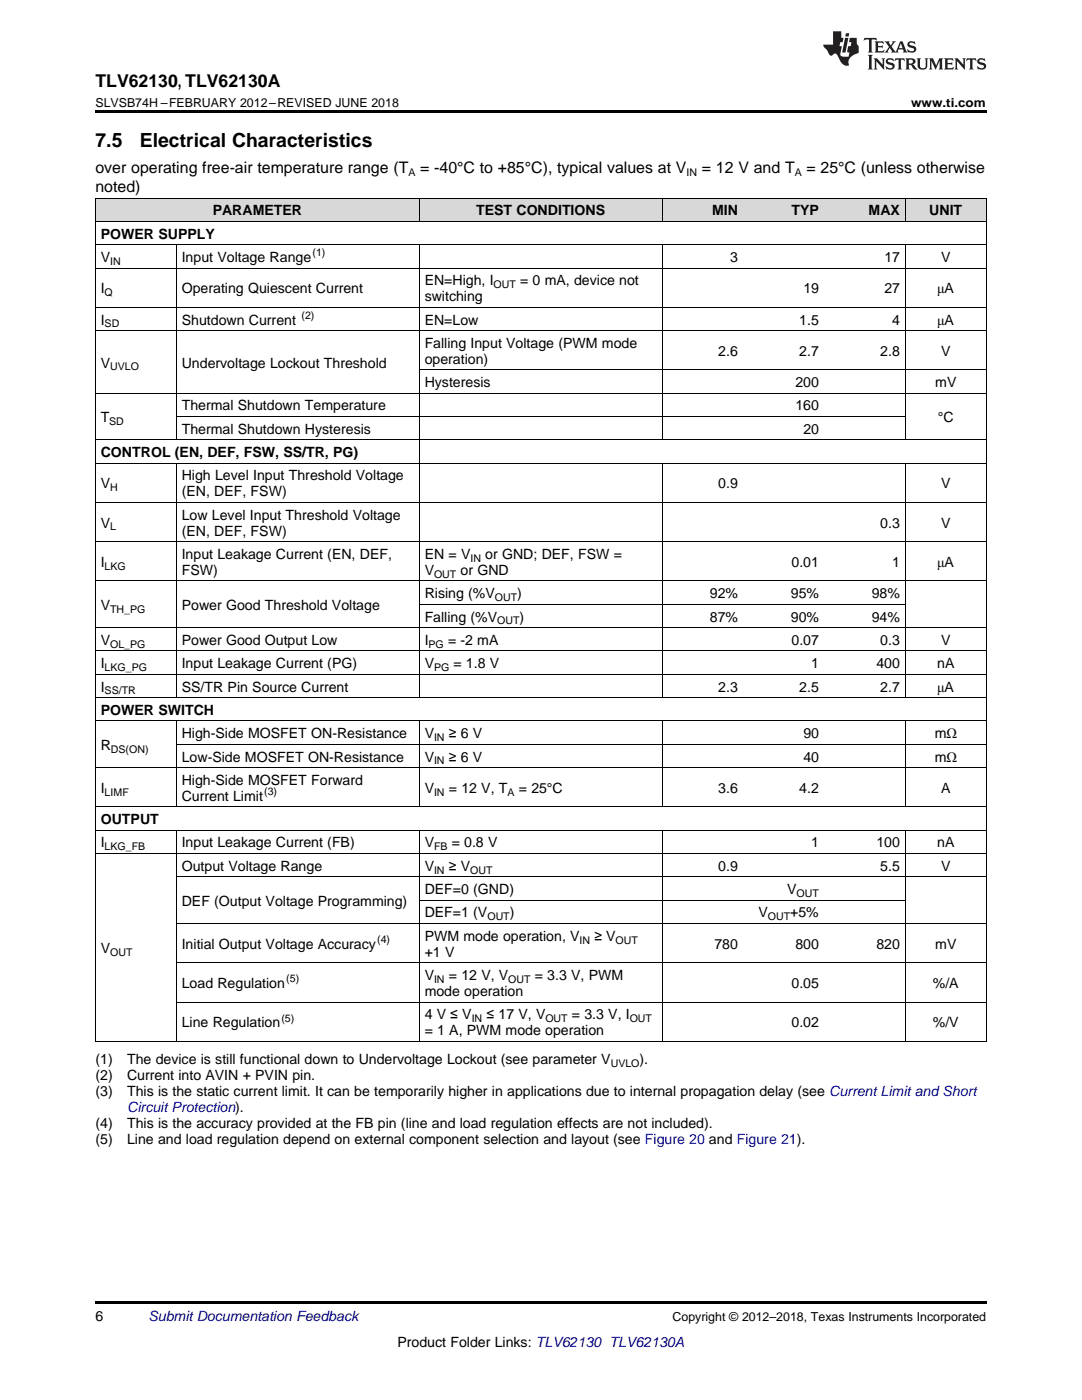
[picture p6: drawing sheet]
<svg xmlns="http://www.w3.org/2000/svg" width="216mm" height="279mm" viewBox="0 0 216 279" stroke-linecap="round" stroke-linejoin="round" font-family="sans-serif">
<defs><g id="words">
<g font-size="3.9">
<text x="19" y="29.3">7.5</text>
<text x="27.9" y="29.3">Electrical Characteristics</text>
</g>
<text font-size="3.5" x="19" y="17.3">TLV62130, TLV62130A</text>
<g font-size="3.2">
<text x="19" y="34.4">over operating free-air temperature range (T</text>
<text x="83.9" y="34.4">= -40°C to +85°C), typical values at V</text>
<text x="140.1" y="34.4">= 12 V and T</text>
<text x="160.9" y="34.4">= 25°C (unless otherwise</text>
<text x="19" y="38.3">noted)</text>
</g>
<g font-size="2.8">
<text x="20.1" y="47.6">POWER SUPPLY</text>
<text x="42.4" y="43">PARAMETER</text>
<text x="95" y="43">TEST CONDITIONS</text>
<text x="142.1" y="43">MIN</text>
<text x="157.9" y="43">TYP</text>
<text x="173.3" y="43">MAX</text>
<text x="185.4" y="43">UNIT</text>
<text x="20.1" y="52.3">V</text>
<text x="36.3" y="52.3">Input Voltage Range</text>
<text x="145.7" y="52.3">3</text>
<text x="176.5" y="52.3">17</text>
<text x="187.8" y="52.3">V</text>
<text x="20.1" y="58.5">I</text>
<text x="36.3" y="58.5">Operating Quiescent Current</text>
<text x="84.7" y="56.9">EN=High, I</text>
<text x="103.8" y="56.9">= 0 mA, device not</text>
<text x="160.3" y="58.5">19</text>
<text x="176.5" y="58.5">27</text>
<text x="187" y="58.5">μA</text>
<text x="20.1" y="64.8">I</text>
<text x="36.3" y="64.8">Shutdown Current</text>
<text x="84.7" y="60.1">switching</text>
<text x="84.7" y="64.8">EN=Low</text>
<text x="159.5" y="64.8">1.5</text>
<text x="178" y="64.8">4</text>
<text x="187" y="64.8">μA</text>
<text x="84.7" y="69.4">Falling Input Voltage (PWM mode</text>
<text x="143.3" y="71">2.6</text>
<text x="159.5" y="71">2.7</text>
<text x="175.6" y="71">2.8</text>
<text x="187.8" y="71">V</text>
<text x="20.1" y="73.3">V</text>
<text x="36.3" y="73.3">Undervoltage Lockout Threshold</text>
<text x="84.7" y="72.6">operation)</text>
<text x="84.7" y="77.3">Hysteresis</text>
<text x="158.7" y="77.3">200</text>
<text x="186.6" y="77.3">mV</text>
<text x="36.3" y="81.9">Thermal Shutdown Temperature</text>
<text x="158.7" y="81.9">160</text>
<text x="20.1" y="84.2">T</text>
<text x="36.3" y="86.6">Thermal Shutdown Hysteresis</text>
<text x="160.3" y="86.6">20</text>
<text x="187.1" y="84.2">°C</text>
<text x="20.1" y="91.2">CONTROL (EN, DEF, FSW, SS/TR, PG)</text>
<text x="36.3" y="95.9">High Level Input Threshold Voltage</text>
<text x="20.1" y="97.5">V</text>
<text x="36.3" y="99.1">(EN, DEF, FSW)</text>
<text x="143.3" y="97.5">0.9</text>
<text x="187.8" y="97.5">V</text>
<text x="20.1" y="105.3">V</text>
<text x="36.3" y="103.7">Low Level Input Threshold Voltage</text>
<text x="36.3" y="106.9">(EN, DEF, FSW)</text>
<text x="175.6" y="105.3">0.3</text>
<text x="187.8" y="105.3">V</text>
<text x="20.1" y="113.1">I</text>
<text x="36.3" y="111.5">Input Leakage Current (EN, DEF,</text>
<text x="84.7" y="111.5">EN = V</text>
<text x="96.8" y="111.5">or GND; DEF, FSW =</text>
<text x="157.9" y="113.1">0.01</text>
<text x="178" y="113.1">1</text>
<text x="187" y="113.1">μA</text>
<text x="36.3" y="114.7">FSW)</text>
<text x="84.7" y="114.7">V</text>
<text x="84.7" y="119.4">Rising (%V</text>
<text x="91.9" y="114.7">or GND</text>
<text x="103.2" y="119.4">)</text>
<text x="141.6" y="119.4">92%</text>
<text x="157.8" y="119.4">95%</text>
<text x="174" y="119.4">98%</text>
<text x="20.1" y="121.7">V</text>
<text x="36.3" y="121.7">Power Good Threshold Voltage</text>
<text x="84.7" y="124">Falling (%V</text>
<text x="103.7" y="124">)</text>
<text x="141.6" y="124">87%</text>
<text x="157.8" y="124">90%</text>
<text x="174" y="124">94%</text>
<text x="20.1" y="128.7">V</text>
<text x="36.3" y="128.7">Power Good Output Low</text>
<text x="84.7" y="128.7">I</text>
<text x="89.4" y="128.7">= -2 mA</text>
<text x="157.9" y="128.7">0.07</text>
<text x="175.6" y="128.7">0.3</text>
<text x="187.8" y="128.7">V</text>
<text x="20.1" y="133.3">I</text>
<text x="36.3" y="133.3">Input Leakage Current (PG)</text>
<text x="84.7" y="133.3">V</text>
<text x="90.5" y="133.3">= 1.8 V</text>
<text x="161.9" y="133.3">1</text>
<text x="174.9" y="133.3">400</text>
<text x="187" y="133.3">nA</text>
<text x="20.1" y="138">I</text>
<text x="20.1" y="142.7">POWER SWITCH</text>
<text x="36.3" y="138">SS/TR Pin Source Current</text>
<text x="143.3" y="138">2.3</text>
<text x="159.5" y="138">2.5</text>
<text x="175.6" y="138">2.7</text>
<text x="187" y="138">μA</text>
<text x="20.1" y="149.6">R</text>
<text x="36.3" y="147.3">High-Side MOSFET ON-Resistance</text>
<text x="84.7" y="147.3">V</text>
<text x="89.6" y="147.3">≥ 6 V</text>
<text x="160.3" y="147.3">90</text>
<text x="186.5" y="147.3">mΩ</text>
<text x="36.3" y="152">Low-Side MOSFET ON-Resistance</text>
<text x="84.7" y="152">V</text>
<text x="89.6" y="152">≥ 6 V</text>
<text x="160.3" y="152">40</text>
<text x="186.5" y="152">mΩ</text>
<text x="20.1" y="158.2">I</text>
<text x="36.3" y="156.6">High-Side MOSFET Forward</text>
<text x="36.3" y="159.8">Current Limit</text>
<text x="84.7" y="158.2">V</text>
<text x="89.6" y="158.2">= 12 V, T</text>
<text x="103.5" y="158.2">= 25°C</text>
<text x="143.3" y="158.2">3.6</text>
<text x="159.5" y="158.2">4.2</text>
<text x="187.8" y="158.2">A</text>
<text x="20.1" y="164.5">OUTPUT</text>
<text x="20.1" y="169.1">I</text>
<text x="36.3" y="169.1">Input Leakage Current (FB)</text>
<text x="36.3" y="173.8">Output Voltage Range</text>
<text x="84.7" y="169.1">V</text>
<text x="84.7" y="173.8">V</text>
<text x="89.6" y="173.8">≥ V</text>
<text x="90.1" y="169.1">= 0.8 V</text>
<text x="143.3" y="173.8">0.9</text>
<text x="161.9" y="169.1">1</text>
<text x="174.9" y="169.1">100</text>
<text x="175.6" y="173.8">5.5</text>
<text x="187" y="169.1">nA</text>
<text x="187.8" y="173.8">V</text>
<text x="84.7" y="178.4">DEF=0 (GND)</text>
<text x="157.1" y="178.4">V</text>
<text x="36.3" y="180.8">DEF (Output Voltage Programming)</text>
<text x="84.7" y="183.1">DEF=1 (V</text>
<text x="101.7" y="183.1">)</text>
<text x="151.3" y="183.1">V</text>
<text x="157.7" y="183.1">+5%</text>
<text x="20.1" y="190.2">V</text>
<text x="36.3" y="189.3">Initial Output Voltage Accuracy</text>
<text x="84.7" y="187.7">PWM mode operation, V</text>
<text x="84.7" y="190.9">+1 V</text>
<text x="118.6" y="187.7">≥ V</text>
<text x="142.6" y="189.3">780</text>
<text x="158.7" y="189.3">800</text>
<text x="174.9" y="189.3">820</text>
<text x="186.6" y="189.3">mV</text>
<text x="36.3" y="197.2">Load Regulation</text>
<text x="84.7" y="195.6">V</text>
<text x="89.6" y="195.6">= 12 V, V</text>
<text x="106.7" y="195.6">= 3.3 V, PWM</text>
<text x="157.9" y="197.2">0.05</text>
<text x="186.1" y="197.2">%/A</text>
<text x="84.7" y="198.8">mode operation</text>
<text x="84.7" y="203.4">4 V ≤ V</text>
<text x="97.1" y="203.4">≤ 17 V, V</text>
<text x="114.1" y="203.4">= 3.3 V, I</text>
<text x="36.3" y="205">Line Regulation</text>
<text x="84.7" y="206.6">= 1 A, PWM mode operation</text>
<text x="157.9" y="205">0.02</text>
<text x="186.1" y="205">%/V</text>
<text x="19" y="212.4">(1)</text>
<text x="19" y="215.6">(2)</text>
<text x="25.4" y="212.4">The device is still functional down to Undervoltage Lockout (see parameter V</text>
<text x="25.4" y="215.6">Current into AVIN + PVIN pin.</text>
<text x="127.6" y="212.4">).</text>
<text x="19" y="218.8">(3)</text>
<text x="25.4" y="218.8">This is the static current limit. It can be temporarily higher in applications due to internal propagation delay (see Current Limit and Short</text>
<text x="19" y="225.1">(4)</text>
<text x="25.4" y="225.1">This is the accuracy provided at the FB pin (line and load regulation effects are not included).</text>
<text x="19" y="228.3">(5)</text>
<text x="25.4" y="228.3">Line and load regulation depend on external component selection and layout (see Figure 20 and Figure 21).</text>
<text x="19" y="263.6">6</text>
<text x="79.3" y="268.9">Product Folder Links: TLV62130 TLV62130A</text>
</g>
<text font-size="2.8" fill="#00f" x="25.4" y="222">Circuit Protection).</text>
<text font-size="2.8" fill="#0000c8" x="29.6" y="263.6">Submit Documentation Feedback</text>
<g font-size="2.5">
<text x="19" y="21.4">SLVSB74H –FEBRUARY 2012–REVISED JUNE 2018</text>
<text x="181.8" y="21.4">www.ti.com</text>
<text x="134.2" y="263.6">Copyright © 2012–2018, Texas Instruments Incorporated</text>
</g>
<g font-size="2.1">
<text x="81.5" y="35.1">A</text>
<text x="137" y="35.1">IN</text>
<text x="158.6" y="35.1">A</text>
<text x="22" y="52.8">IN</text>
<text x="62.4" y="51.2">(1)</text>
<text x="20.9" y="59.1">Q</text>
<text x="98.5" y="57.5">OUT</text>
<text x="20.9" y="65.3">SD</text>
<text x="60.2" y="63.6">(2)</text>
<text x="22" y="73.9">UVLO</text>
<text x="21.8" y="84.8">SD</text>
<text x="22" y="98">H</text>
<text x="22" y="105.9">L</text>
<text x="20.9" y="113.7">LKG</text>
<text x="93.9" y="112.1">IN</text>
<text x="86.6" y="115.3">OUT</text>
<text x="98.7" y="119.9">OUT</text>
<text x="22" y="122.3">TH_PG</text>
<text x="99.2" y="124.6">OUT</text>
<text x="22" y="129.3">OL_PG</text>
<text x="85.5" y="129.3">PG</text>
<text x="20.9" y="133.9">LKG_PG</text>
<text x="86.6" y="133.9">PG</text>
<text x="20.9" y="138.6">SS/TR</text>
<text x="86.6" y="147.9">IN</text>
<text x="22.1" y="150.2">DS(ON)</text>
<text x="86.6" y="152.5">IN</text>
<text x="20.9" y="158.8">LIMF</text>
<text x="52.7" y="158.7">(3)</text>
<text x="86.6" y="158.8">IN</text>
<text x="101.3" y="158.8">A</text>
<text x="20.9" y="169.7">LKG_FB</text>
<text x="86.6" y="169.7">FB</text>
<text x="86.6" y="174.3">IN</text>
<text x="93.8" y="174.3">OUT</text>
<text x="159" y="179">OUT</text>
<text x="97.3" y="183.7">OUT</text>
<text x="153.2" y="183.7">OUT</text>
<text x="22" y="190.7">OUT</text>
<text x="75.3" y="188.2">(4)</text>
<text x="115.6" y="188.3">IN</text>
<text x="122.8" y="188.3">OUT</text>
<text x="57.1" y="196">(5)</text>
<text x="86.6" y="196.1">IN</text>
<text x="101.4" y="196.1">OUT</text>
<text x="56.2" y="203.9">(5)</text>
<text x="94.1" y="204">IN</text>
<text x="108.8" y="204">OUT</text>
<text x="125.7" y="204">OUT</text>
<text x="121.9" y="213">UVLO</text>
</g>
</g></defs>
<g fill="#d8d8d8">
<path d="M19 39.6h16.2v4.6h-16.2z"/>
<path d="M35.2 39.6h48.5v4.6h-48.5z"/>
<path d="M83.7 39.6h48.5v4.6h-48.5z"/>
<path d="M132.2 39.6h16.1v4.6h-16.1z"/>
<path d="M148.3 39.6h16.2v4.6h-16.2z"/>
<path d="M164.5 39.6h16.2v4.6h-16.2z"/>
<path d="M180.7 39.6h16.1v4.6h-16.1z"/>
</g>
<path d="M19 22h177.8v.5h-177.8zM19 207.8l.2 .1zM83.6 207.8l.1 .1zM132.1 207.8l.1 .1zM180.6 207.8l.1 .1zM196.7 207.8l.1 .1zM19 259.7h177.8v.5h-177.8z" fill="#000"/>
<g fill="none" stroke="#000" stroke-width=".2">
<path d="M19 39.5h177.8M19.1 39.5v168.4M83.6 39.5v4.7M132.1 39.5v4.7M180.6 39.5v4.7M196.8 39.5v168.4M19 53.5h177.8M19 48.8h177.8M19 44.2h177.8M35.2 48.9v38.9M83.6 48.9v90.4M132.1 48.9v38.9"/>
<path d="M180.6 48.9v38.9M19 78.5h177.8M19 66h177.8M19 61.3h177.8M83.7 73.8h113.1M19 92.4h177.8M19 87.8h177.8M35.2 92.5v46.8M35.2 83.1h145.5M132.1 92.5v46.8M180.6 92.5v46.8M19 115.9h177.8"/>
<path d="M19 108.1h177.8M19 100.3h177.8M19 139.2h177.8M19 134.6h177.8M19 129.9h177.8M19 125.3h177.8M83.7 120.6h97M19 153.2h177.8M19 143.9h177.8M35.2 143.9v17.2M35.2 148.5h161.6M83.6 143.9v17.2"/>
<path d="M132.1 143.9v17.2M180.6 143.9v17.2M19 170.3h177.8M19 165.7h177.8M19 161h177.8M35.2 165.7v42.2M35.2 175h161.6M83.6 165.7v42.2M83.7 179.7h97M132.1 165.7v42.2M180.6 165.7v42.2M35.2 200h161.6"/>
<path d="M35.2 192.1h161.6M35.2 184.3h161.6M19 207.8h177.8"/>
</g>
<g fill="#231f20">
<path d="M172.5 7.6l-.1 .5 .4-.2h.6v.1v2.1l-.2 .4h.9l-.2-.4v-2.1l.1-.1h.5l.5 .2-.2-.5zM174.5 8.3l.2 .3v1.5l-.2 .4h1.8l.2-.6a1.04 1.04 0 0 1-1.3 .2v-.7h.6l.3 .2v-.6l-.3 .2h-.6v-.6l.8-.1 .4 .3-.2-.5zM176.5 8.3l.9 1.1-.9 1.1h.8l-.2-.2 .4-.7 .5 .7-.2 .2h1.5l-.2-.2 .2-.4h.9l.1 .4-.2 .2h1l-.3-.3-.7-1.9h-.5l-.9 2-.8-1 .9-1h-.8l.1 .3-.4 .5-.3-.6 .1-.2zM179.7 8.6l.4 1h-.7zM181.3 8.4a.63 .63 0 0 0-.2 .7 .63 .63 0 0 0 .6 .4l.6 .2 .1 .2a.75 .75 0 0 1-.7 .4 .75 .75 0 0 1-.6-.5l.1 .7 .1-.1a1.11 1.11 0 0 0 1.5-.6 1.13 1.13 0 0 0-1.2-.8l-.1-.4a1.04 1.04 0 0 1 1.2 .2l-.2-.5-.2 .1-.4-.2zM173.2 10.9l.2 .4v2.2l-.2 .4h1l-.3-.4v-2.2l.3-.4zM174.3 11.6l.3 .4v1.5l-.3 .4h.8l-.2-.4v-1.3l1.5 1.7v-1.9l.2-.4h-.7l.2 .4v.9l-1.1-1.3zM177 11.8a.62 .62 0 0 0-.2 .7 .62 .62 0 0 0 .6 .4l.6 .1 .1 .3a.76 .76 0 0 1-.7 .3 .76 .76 0 0 1-.7-.4l.2 .7 .1-.1a1.11 1.11 0 0 0 1.5-.6 1.13 1.13 0 0 0-1.2-.8l-.1-.4a1.04 1.04 0 0 1 1.2 .2l-.2-.6-.2 .1-.5-.1zM178.7 11.6l-.2 .6a.61 .61 0 0 1 .8-.3v1.6l-.2 .4h.9l-.2-.4v-1.6a.63 .63 0 0 1 .7 .3l-.1-.6zM180.6 11.6l.3 .4v1.5l-.3 .4h1l-.2-.2-.1-.8 .6 .2a.76 .76 0 0 0 1.2 .7l-1-1a.58 .58 0 0 0 .6-.5 .58 .58 0 0 0-.5-.6zM181.4 11.9h.1a.45 .45 0 0 1 .5 .1 .45 .45 0 0 1 .1 .5l-.8 .2zM182.9 11.6l.2 .2a2.17 2.17 0 0 0 .3 1.9 .99 .99 0 0 0 1.6-.6v-1.1l.2-.4h-.7l.2 .2a1.92 1.92 0 0 1-.2 1.8 .6 .6 0 0 1-.9-.5v-1.1l.2-.4zM185.4 11.6l.2 .4v1.5l-.2 .4h.7l-.2-.4v-1.4l.8 1.8 .8-1.8v1.4l-.2 .4h.9l-.2-.4v-1.5l.2-.4h-.8l-.6 1.5-.6-1.5zM188.4 11.6l.2 .4v1.5l-.2 .4h1.8l.1-.6a1.04 1.04 0 0 1-1.2 .1v-.6h.5l.4 .2v-.6l-.4 .2h-.5v-.7h.8l.3 .3-.1-.6zM190.5 11.6l.2 .4v1.5l-.2 .4h.7l-.2-.4v-1.3l1.5 1.7v-1.9l.2-.4h-.7l.2 .4v.9l-1.1-1.3zM192.9 11.6l-.1 .6a.61 .61 0 0 1 .7-.3l.1 1.6-.3 .4h1l-.3-.4 .1-1.6a.63 .63 0 0 1 .7 .3l-.1-.6zM195.2 11.8a.62 .62 0 0 0-.2 .7 .62 .62 0 0 0 .6 .4l.6 .1 .1 .3a.76 .76 0 0 1-.7 .3 .76 .76 0 0 1-.6-.4l.1 .7 .1-.1a1.11 1.11 0 0 0 1.6-.6 1.13 1.13 0 0 0-1.3-.8l-.1-.4a1.04 1.04 0 0 1 1.2 .2l-.1-.6-.2 .1-.5-.1z"/>
<path d="M166.2 6.3v2.6h-1.9v.4l.8 .9a.91 .91 0 0 0 1 .8 .56 .56 0 0 1 .5-.3 .56 .56 0 0 1 .5 .3l.4 .8a1.53 1.53 0 0 0 1.9 1.2 1.54 1.54 0 0 1 1-2.1l.9-.3v-1.4a1.52 1.52 0 0 1-.4-1.6h-1.3l-.2 .8h.5l-.2 .8h-.5l-.1 1v.2l.4 .1-.2 .8a1.93 1.93 0 0 1-1.6-.3l.3-1.8h-.5l.2-.8h.4l.2-.8h-.4v-1.3zM168.6 7.6l-.6 2.9h.7l.6-2.9zM168.8 6.6l-.1 .7h.6l.2-.7z"/>
</g>
<use href="#words"/>
</svg>
